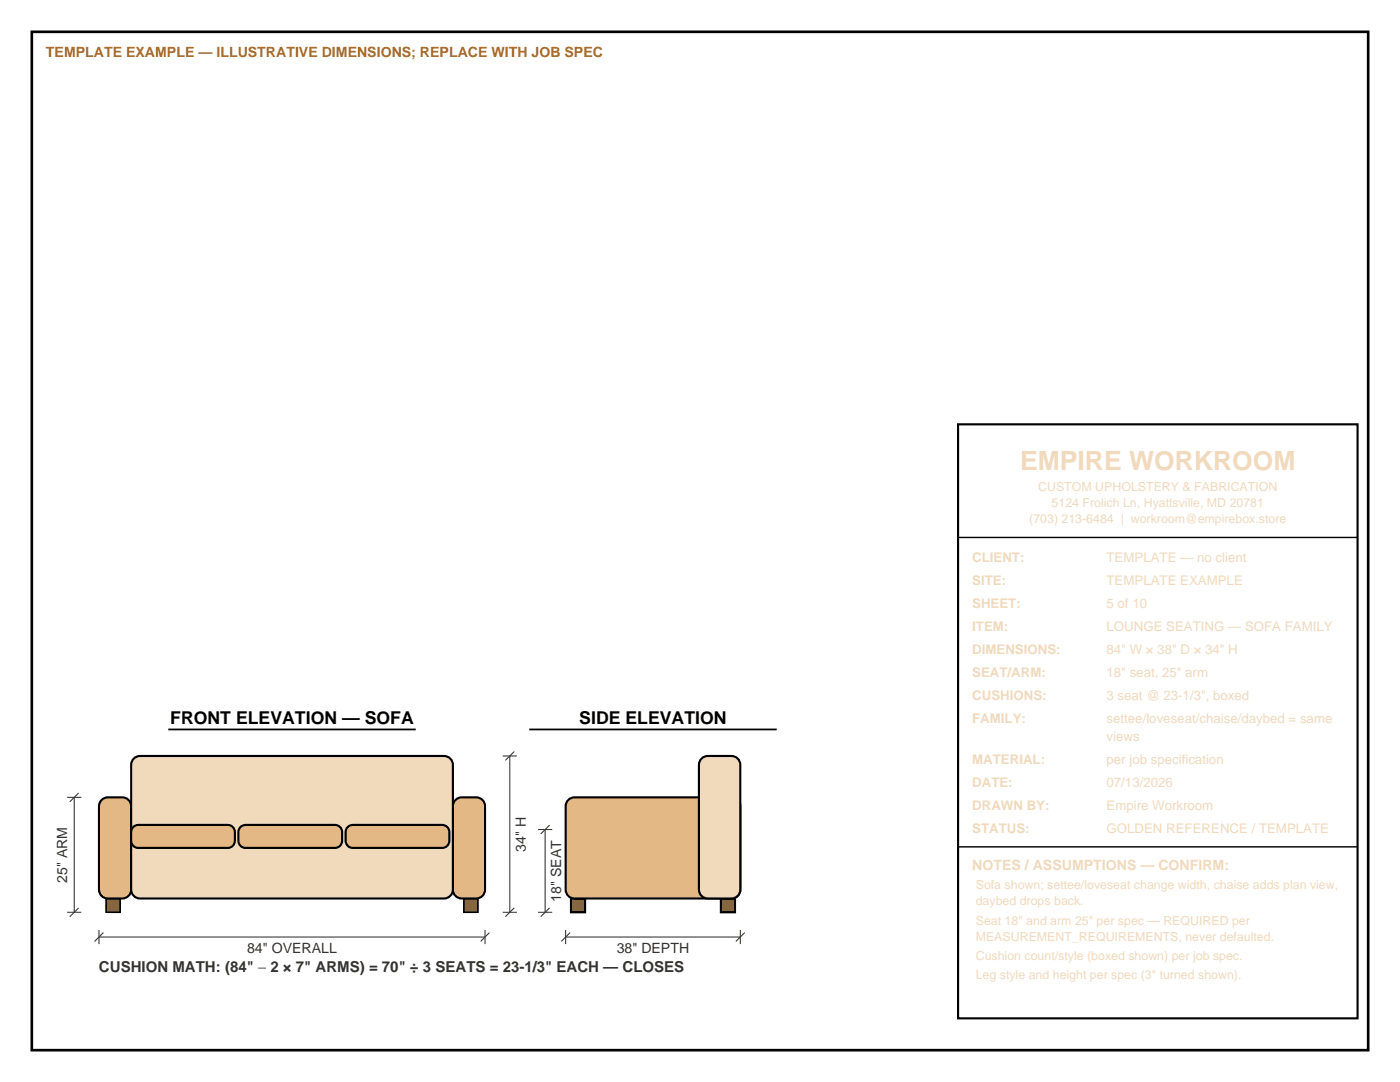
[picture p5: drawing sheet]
<svg xmlns="http://www.w3.org/2000/svg" width="279mm" height="216mm" viewBox="0 0 279 216" stroke-linecap="round" stroke-linejoin="round" font-family="sans-serif">
<defs><g id="words">
<text font-size="5.3" fill="#f1d9bc" x="203.6" y="93.8">EMPIRE WORKROOM</text>
<g font-size="3.5">
<text x="34" y="144.5">FRONT ELEVATION — SOFA</text>
<text x="115.6" y="144.5">SIDE ELEVATION</text>
</g>
<text font-size="3" fill="#333" x="19.8" y="194">CUSHION MATH: (84&quot; − 2 × 7&quot; ARMS) = 70&quot; ÷ 3 SEATS = 23-1/3&quot; EACH — CLOSES</text>
<text font-size="2.8" fill="#aa6c2c" x="9.2" y="11.3">TEMPLATE EXAMPLE — ILLUSTRATIVE DIMENSIONS; REPLACE WITH JOB SPEC</text>
<g font-size="2.8" fill="#333">
<text x="104.9" y="169.9" transform="rotate(-90 104.9 169.9)">34&quot; H</text>
<text x="13.4" y="176.2" transform="rotate(-90 13.4 176.2)">25&quot; ARM</text>
<text x="112" y="179.9" transform="rotate(-90 112 179.9)">18&quot; SEAT</text>
<text x="49.3" y="190.1">84&quot; OVERALL</text>
<text x="123.1" y="190.1">38&quot; DEPTH</text>
</g>
<text font-size="2.8" fill="#f1d9bc" x="194" y="173.6">NOTES / ASSUMPTIONS — CONFIRM:</text>
<g font-size="2.6" fill="#f1d9bc">
<text x="194" y="112.2">CLIENT:</text>
<text x="220.8" y="112.2">TEMPLATE — no client</text>
<text x="194" y="116.8">SITE:</text>
<text x="220.8" y="116.8">TEMPLATE EXAMPLE</text>
<text x="194" y="121.4">SHEET:</text>
<text x="194" y="125.9">ITEM:</text>
<text x="220.8" y="121.4">5 of 10</text>
<text x="220.8" y="125.9">LOUNGE SEATING — SOFA FAMILY</text>
<text x="194" y="130.5">DIMENSIONS:</text>
<text x="220.8" y="130.5">84&quot; W × 38&quot; D × 34&quot; H</text>
<text x="194" y="135.1">SEAT/ARM:</text>
<text x="220.8" y="135.1">18&quot; seat, 25&quot; arm</text>
<text x="194" y="139.7">CUSHIONS:</text>
<text x="220.8" y="139.7">3 seat @ 23-1/3&quot;, boxed</text>
<text x="194" y="144.3">FAMILY:</text>
<text x="220.8" y="144.3">settee/loveseat/chaise/daybed = same</text>
<text x="220.8" y="147.8">views</text>
<text x="194" y="152.4">MATERIAL:</text>
<text x="220.8" y="152.4">per job specification</text>
<text x="194" y="157">DATE:</text>
<text x="194" y="161.6">DRAWN BY:</text>
<text x="220.8" y="157">07/13/2026</text>
<text x="220.8" y="161.6">Empire Workroom</text>
<text x="194" y="166.2">STATUS:</text>
<text x="220.8" y="166.2">GOLDEN REFERENCE / TEMPLATE</text>
</g>
<g font-size="2.5" fill="#f1d9bc">
<text x="207.2" y="98.1">CUSTOM UPHOLSTERY &amp; FABRICATION</text>
<text x="209.9" y="101.2">5124 Frolich Ln, Hyattsville, MD 20781</text>
<text x="205.4" y="104.4">(703) 213-6484 | workroom@empirebox.store</text>
<text x="194.7" y="177.4">Sofa shown; settee/loveseat change width, chaise adds plan view,</text>
<text x="194.7" y="180.6">daybed drops back.</text>
<text x="194.7" y="184.5">Seat 18&quot; and arm 25&quot; per spec — REQUIRED per</text>
<text x="194.7" y="187.7">MEASUREMENT_REQUIREMENTS, never defaulted.</text>
<text x="194.7" y="191.6">Cushion count/style (boxed shown) per job spec.</text>
<text x="194.7" y="195.4">Leg style and height per spec (3&quot; turned shown).</text>
</g>
</g></defs>
<path d="M6.3 6.3h266.7v203.2h-266.7z" fill="none" stroke="#000" stroke-width=".53"/>
<g fill="#8b6534" stroke="#000" stroke-width=".32">
<path d="M21.2 179.3h2.8v2.7h-2.8z" fill-rule="evenodd"/>
<path d="M92.6 179.3h2.8v2.7h-2.8z" fill-rule="evenodd"/>
</g>
<g fill="#e3b884" stroke="#000" stroke-width=".42">
<path d="M20.3 159.6l.8-.4 .4-.1h2.9a1.76 1.76 0 0 1 1.8 1.8v16.6a1.76 1.76 0 0 1-1.8 1.8h-2.9a1.76 1.76 0 0 1-1.7-1.8v-16.6v-.5z" fill-rule="evenodd"/>
<path d="M90.9 159.6l.8-.4 .4-.1h2.9a1.76 1.76 0 0 1 1.8 1.8v16.6a1.76 1.76 0 0 1-1.8 1.8h-2.9a1.76 1.76 0 0 1-1.7-1.8v-16.6v-.5z" fill-rule="evenodd"/>
</g>
<path d="M26.7 151.4l.8-.5 .4-.1h60.7a1.76 1.76 0 0 1 1.8 1.8v24.9a1.76 1.76 0 0 1-1.8 1.8h-60.7a1.76 1.76 0 0 1-1.7-1.8v-24.9v-.5z" fill-rule="evenodd" fill="#f1d9bc" stroke="#000" stroke-width=".42"/>
<g fill="#e3b884" stroke="#000" stroke-width=".42">
<path d="M26.4 165.2l.7-.5 .5-.1h17.9a1.41 1.41 0 0 1 1.4 1.4v1.8a1.41 1.41 0 0 1-1.4 1.4h-17.9a1.41 1.41 0 0 1-1.4-1.4v-1.8z" fill-rule="evenodd"/>
<path d="M47.9 165.2l.6-.5 .5-.1h17.9a1.41 1.41 0 0 1 1.4 1.4v1.8a1.41 1.41 0 0 1-1.4 1.4h-17.9a1.41 1.41 0 0 1-1.4-1.4v-1.8z" fill-rule="evenodd"/>
<path d="M69.3 165.2l.6-.5 .5-.1h17.9a1.41 1.41 0 0 1 1.4 1.4v1.8a1.41 1.41 0 0 1-1.4 1.4h-17.9a1.41 1.41 0 0 1-1.4-1.4v-1.8z" fill-rule="evenodd"/>
</g>
<g fill="none" stroke="#333" stroke-width=".21">
<path d="M13.4 159.1h2.8M14.8 159.1v22.9M15.7 158.2l-1.8 1.8M100.3 150.8h2.9M101.7 150.8v31.2M102.6 150l-1.7 1.7M107.4 165.5h2.8M108.8 165.5v16.5M109.7 164.6l-1.8 1.8M13.4 182h2.8M15.7 181.2l-1.8 1.7M19.8 187h77"/>
<path d="M19.8 185.6v2.8M20.6 186.1l-1.7 1.8M96.8 185.6v2.8M97.7 186.1l-1.8 1.8M100.3 182h2.9M102.6 181.2l-1.7 1.7M107.4 182h2.8M109.7 181.2l-1.8 1.7"/>
</g>
<path d="M33.6 145.6h49.4" fill="none" stroke="#000" stroke-width=".35"/>
<g fill="#8b6534" stroke="#000" stroke-width=".42">
<path d="M113.9 179.3h2.9v2.7h-2.9z" fill-rule="evenodd"/>
<path d="M143.9 179.3h2.8v2.7h-2.8z" fill-rule="evenodd"/>
</g>
<path d="M113.4 159.6l.8-.4 .5-.1h31.3a1.76 1.76 0 0 1 1.7 1.8v16.6a1.76 1.76 0 0 1-1.7 1.8h-31.3a1.76 1.76 0 0 1-1.8-1.8v-16.6l.1-.5z" fill-rule="evenodd" fill="#e3b884" stroke="#000" stroke-width=".42"/>
<path d="M140 151.4l.8-.5 .5-.1h4.7a1.76 1.76 0 0 1 1.7 1.8v24.9a1.76 1.76 0 0 1-1.7 1.8h-4.7a1.76 1.76 0 0 1-1.8-1.8v-24.9l.1-.5z" fill-rule="evenodd" fill="#f1d9bc" stroke="#000" stroke-width=".42"/>
<path d="M112.9 187h34.8M112.9 185.6v2.8M113.8 186.1l-1.8 1.8M147.7 185.6v2.8M148.6 186.1l-1.7 1.8" fill="none" stroke="#333" stroke-width=".21"/>
<path d="M105.6 145.6h49.4" fill="none" stroke="#000" stroke-width=".35"/>
<path d="M191.2 84.7h79.7v118.5h-79.7z" fill="none" stroke="#000" stroke-width=".42"/>
<path d="M191.2 107.2h79.7M191.2 169h79.7" fill="none" stroke="#000" stroke-width=".28"/>
<use href="#words"/>
</svg>
